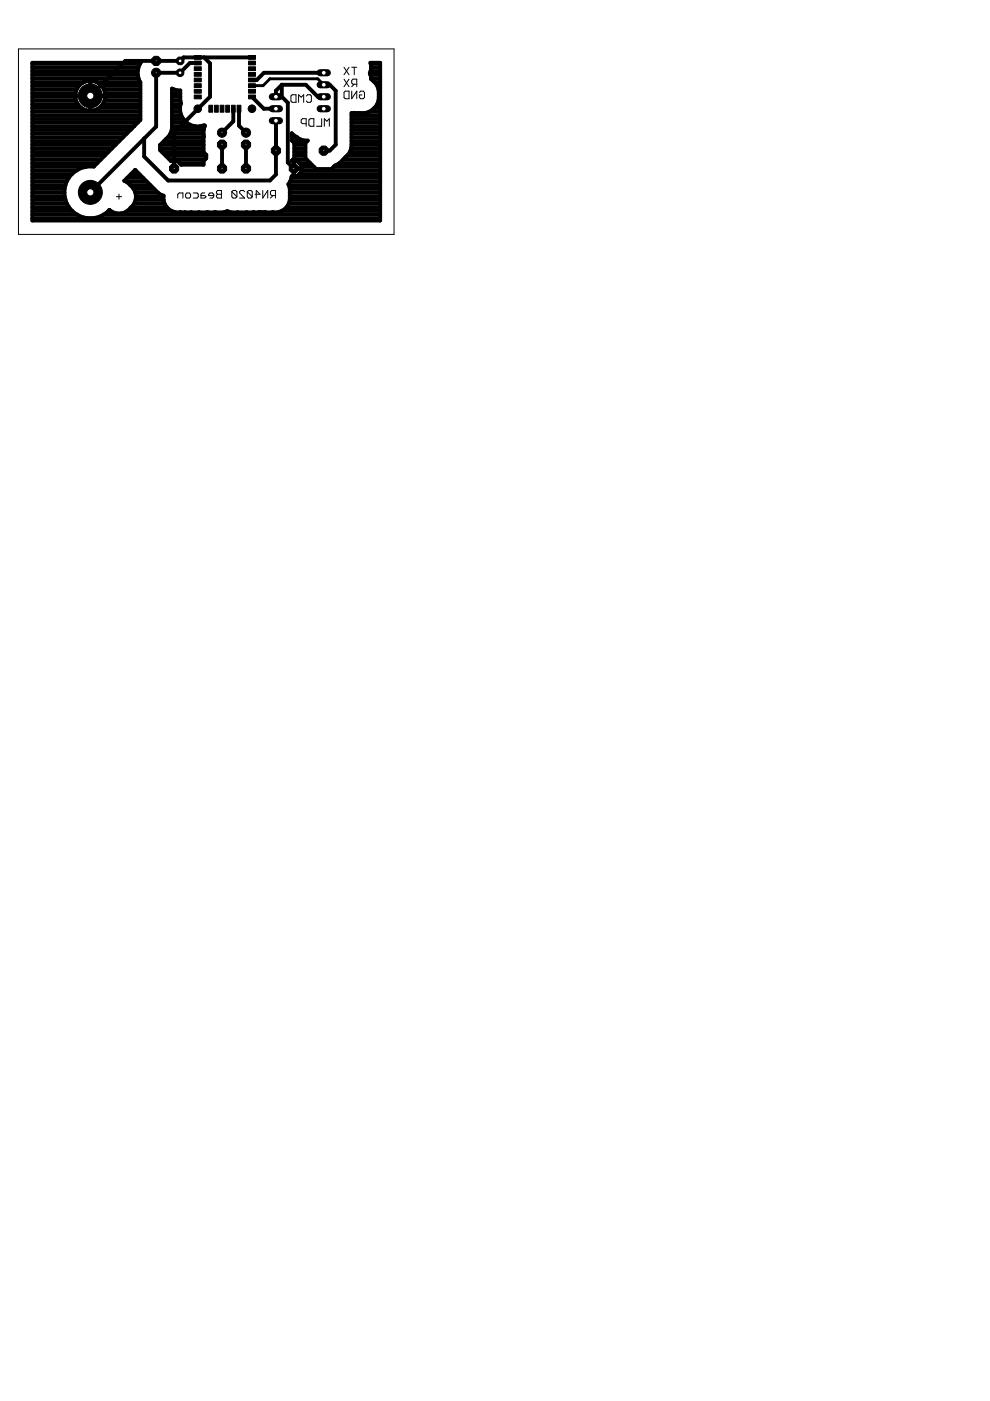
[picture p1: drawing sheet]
<svg xmlns="http://www.w3.org/2000/svg" width="210mm" height="297mm" viewBox="0 0 210 297" stroke-linecap="round" stroke-linejoin="round" font-family="sans-serif">
<g fill="none" stroke="#000" stroke-width=".21">
<path d="M72.9 16.8l1.1 1.6M72.9 14.3l1.1 1.6M73.2 19.3h.8v1.6h-.8l-.3-.2v-1.1zM74 16.8l-1.1 1.6M74 14.3l-1.1 1.6M74.6 19.3v1.6l1-1.6v1.6M74.6 14.3h1M75.1 17.9l-.5 .5M75.1 14.3v1.6M75.6 17.9h-.8l-.2-.3v-.5l.2-.3h.8v1.6M76.2 19.6l.3-.3h.5l.3 .3v1.1l-.3 .2h-.5l-.3-.2v-.6h.6M62 20.1h.8v1.6h-.8l-.3-.3v-1z"/>
<path d="M63.3 21.7v-1.6l.6 .5 .5-.5v1.6M64.9 26.2h-.8l-.2-.2v-.6l.2-.2h.8v1.6M65 20.4l.2-.3h.6l.2 .3v1l-.2 .3h-.6l-.2-.3M65.8 25.2h.7v1.6h-.7l-.3-.3v-1.1zM68.2 25.2v1.6h-1.1M68.8 26.8v-1.6l.5 .5 .5-.5v1.6M24.7 41.7h1.1M25.2 41.2v1M37.7 42v-.8l.3-.3h.8v1.1M39.6 40.9h.5l.3 .3v.5l-.3 .3h-.5l-.3-.3v-.5zM41 40.9h.8l.2 .3v.5l-.2 .3h-.8M43.4 40.9h-.5l-.3 .3v.8h.8l.3-.3-.3-.2h-.8"/>
<path d="M45.3 41.5h-1.1v-.3l.3-.3h.5l.3 .3v.5l-.3 .3h-.5M46.1 40.4h.8v1.6h-.8l-.2-.3v-.2l.2-.3-.2-.3v-.2zM46.1 41.2h.8M49.1 40.7l.3-.3h.6l.2 .3v1M49.1 40.7v1l.3 .3h.6l.2-.3M49.1 40.7l1.1 1M51.9 40.7l-.3-.3h-.5l-.3 .3v.2l1.1 1.1h-1.1M52.4 40.7l.3-.3h.5l.3 .3v1M52.4 40.7v1l.3 .3h.5l.3-.3M52.4 40.7l1.1 1M54.1 41.2h1l-.8-.8v1.6M55.7 40.4v1.6l1.1-1.6v1.6"/>
<path d="M57.9 41.5l-.6 .5M58.4 41.5h-.8l-.3-.3v-.5l.3-.3h.8v1.6"/>
</g>
<g fill="#000" stroke="#000" stroke-width=".21">
<circle cx="41.9" cy="23.1" r=".8"/>
<circle cx="53.4" cy="23.1" r=".8"/>
</g>
<g fill="#000" stroke="#000" stroke-width=".21">
<path d="M41.2 18.9h1.5v.8h-1.5zM41.2 17.8h1.5v.8h-1.5zM41.2 16.6h1.5v.8h-1.5zM41.2 15.4h1.5v.8h-1.5zM41.2 14.2h1.5v.8h-1.5zM41.2 13h1.5v.8h-1.5zM41.2 11.8h1.5v.8h-1.5zM52.7 18.9h1.5v.8h-1.5zM52.7 17.8h1.5v.8h-1.5zM52.7 16.6h1.5v.8h-1.5zM52.7 15.4h1.5v.8h-1.5zM52.7 14.2h1.5v.8h-1.5z"/>
<path d="M52.7 13h1.5v.8h-1.5zM52.7 11.8h1.5v.8h-1.5zM41.2 20.2h1.5v.8h-1.5zM44.3 22.3h.8v1.5h-.8zM45.5 22.3h.8v1.5h-.8zM46.7 22.3h.8v1.5h-.8zM47.9 22.3h.8v1.5h-.8zM49.1 22.3h.8v1.5h-.8zM50.3 22.3h.8v1.5h-.8zM52.7 20.2h1.5v.8h-1.5z"/>
<circle cx="33.1" cy="12.9" r="1.05"/>
</g>
<g fill="none" stroke="#000" stroke-width=".83">
<path d="M6.9 19.8h9.1M6.9 19h9.3M6.9 18.2h9.8M6.9 17.4h10.9M6.9 16.6h22.5M6.9 15.9h22.3M6.9 15.1h22.3M6.9 14.3h22.5M6.9 13.5h22.8M16.8 18.2a3.2 3.2 0 0 0 .4 4.7M17.8 17.4a3.3 3.3 0 0 1 2.7 0M17.8 17.4l-1 .8"/>
<path d="M19.2 17.1v6.4M19.2 19.8h.1M19.2 19h.1M19.2 18.2h.1M19.2 17.4h.1M20.5 17.4a3.2 3.2 0 0 1 .6 5.5M20.5 17.4h9.2M21.5 18.2h8.3M22.1 19h7.7M22.3 19.8h7.5M29.8 17.5a3.8 3.8 0 0 1 0-4.2h-22.9v33.5h73.7v-33.5h-2.1a3.6 3.6 0 0 1 0 2.3l.2 1.2a4 4 0 0 1 1.3 5.1 4 4 0 0 1-4.9 2l-.6 .1v7.1l-.2 .9-.4 .7-.7 .6M29.8 17.5v7.9l-1.3 1.3"/>
<path d="M36.5 18.8l1.2 .4h.5v2.1l.2 .6a3.7 3.7 0 0 0 .9 3.9 3.7 3.7 0 0 0 3.9 .8h.2l-.2 1v4.7l.5 .5v.8l-.5 .5v.8h-4.8l-.8-.8h-1.3l-2.4-2.3v-1l1.9-1.9 .4-.8 .3-.8zM36.5 18.8h.1M36.5 19.8h1.7M36.5 19h.4M41.9 13.4h-1.6l-2.1 2h-5.1v11.4l-13.9 14M43.3 12.2l1.2 1.2v7.1l-7.6 7.6v7.6M53.4 12.2h-14.5l-.7 .7h-11.6l-7.4 7.4M59.8 18l-1.3 1.2v1.3M59.8 18v2.5l1.2 1.3v12.7l1.3 1.2h1.6M59.8 18h5l2.6 2.5h1.2M68.6 15.4h-12.6l-1.6 1.6h-1M68.6 18h1.3l1.3 1.2v11.5l-1.3 1.2h-1.3"/>
<path d="M78.5 15.9h2.1M78.6 15.1h2M78.6 13.5h2M78.7 16.6h1.9M78.7 14.3h1.9M79.4 17.4h1.2M80 18.2h.6M80.2 19h.4M80.3 19.8h.3M6.9 39.3h7M6.9 38.5h7.2M6.9 37.7h7.7"/>
<path d="M6.9 36.9h8.4M6.9 36.2h9.3M6.9 35.4h11.3M6.9 34.6h13.7M6.9 33.8h14.5M6.9 33h15.3M6.9 32.2h16.1M6.9 31.5h16.8M6.9 30.7h17.6M6.9 29.9h18.4M6.9 29.1h19.2M6.9 28.3h20"/>
<path d="M6.9 27.6h20.7M6.9 26.8h21.5M6.9 26h22.3M6.9 25.2h22.9M6.9 24.4h22.9M6.9 23.7h22.9M6.9 22.9h10.3M6.9 22.1h9.6M6.9 21.3h9.2M6.9 20.5h9.1M15.9 20.3h6.5M17.2 22.9a3.2 3.2 0 0 0 3.9 0"/>
<path d="M19.2 22.9h.1M19.2 22.1h.1M19.2 21.3h.1M19.2 20.5h.1M21.1 22.9h8.7M21.8 22.1h8M22.2 21.3h7.6M22.3 20.5h7.5M26.6 38.5h4.5M27 37.7h3.3M27.6 39.3h4.3M27.7 36.9h1.8"/>
<path d="M27.9 27.3h.1M27.9 27.3l-8 8a5.5 5.5 0 0 0-6.2 4.8M28.5 26.7h.1M28.5 26.7l-.6 .6M28.5 36.2h.3M33.9 31.5h9.3M34 30.7h9.2M34.4 32.2h8.8M34.8 29.9h8.4M35.1 33h8.6M35.6 29.1h7.6M35.9 33.8h7.6"/>
<path d="M36.1 28.3h7.1M36.4 27.6h6.8M36.5 26.8h4.9M36.5 26h3.1M36.5 25.2h2.4M36.5 24.4h1.9M36.5 23.7h1.7M36.5 22.9h1.7M36.5 22.1h1.8M36.5 21.3h1.7M36.5 20.5h1.7M36.9 34.8h.1"/>
<path d="M36.9 34.6h.1M38.1 34.6h5.1M42.5 26.8h.9M47.1 30.7v5M49.5 23.1v2.6l-2.4 2.4M50.7 23.1v3.5l1.5 1.5M52.2 30.7v5M53.4 20.6l2.5 2.5h2.6M58.5 25.6v11.4l-1.3 1.3h-21.6l-5-5.1v-3.8M61.2 39.1a5.5 5.5 0 0 1 0 4.1M61.2 39.1h.1M61.2 39.3h19.4"/>
<path d="M61.5 38.5h19.1M61.8 37.7h18.8M61.8 29.1h1.2M61.8 28.3h.1M62 29.9h3.2M62.1 33.8h2.9M62.3 34.1v3.3M62.3 36.9h.1M62.3 36.2h.1M62.3 35.4h.1M62.3 34.6h.1M62.4 33h2.3"/>
<path d="M62.4 32.2h2.3M62.4 31.5h2.3M62.4 30.7h2.3M63.4 36.9h17.2M63.4 34.6h2.4M63.9 36.2h16.7M63.9 35.4h2.6M70.7 35.4h9.9M72 34.6h8.6M72.8 33.8h7.8M73.2 33.3l-1.2 1.3-1 .5-.7 .7h-3.3l-2.3-2.3v-3.2l.6-.5a5 5 0 0 1-3.5-1.5v1.5l.6 .5v3.2l-.6 .6h1.2l.9 1v1.3l-.9 1h-1.2l-.2 .9-.4 .8M73.2 33.3h.1"/>
<path d="M73.6 33h7M74.1 32.2h6.5M74.4 31.5h6.2M74.5 30.7h6.1M74.5 29.9h6.1M74.5 29.1h6.1M74.5 28.3h6.1M74.5 27.6h6.1M74.5 26.8h6.1M74.5 26h6.1M74.5 25.2h6.1M74.5 24.4h6.1"/>
<path d="M78.4 23.7h2.2M79.4 22.9h1.2M79.9 22.1h.7M80.2 21.3h.4M80.3 20.5h.3M6.9 46.3h73.7M6.9 45.5h9.5M6.9 44.7h8.4M6.9 43.9h7.7M6.9 43.2h7.3M6.9 42.4h7M6.9 41.6h6.8"/>
<path d="M6.9 40.8h6.8M6.9 40h6.8M13.7 40.1a5.5 5.5 0 0 0 4.7 6.2M21.9 45.5h58.7M23 44.7h.5M27 44.7h9.4M27.8 43.9h7.6M28.3 40h4.4M28.4 43.2h6.5M28.7 40.8h4.8M28.7 42.4h6M28.8 41.6h5.9"/>
<path d="M34.9 43.2l-.2-.8v-.9l-1.1-.5-4.9-5-2.3 2.3a3.5 3.5 0 0 1 2 5 3.5 3.5 0 0 1-5.2 1.2l-.7 .7-1.2 .7-1.4 .4M34.9 43.2a3.2 3.2 0 0 0 3.5 1.8h7.2a4.5 4.5 0 0 0 2.6-.2l.8 .2h8.9a3 3 0 0 0 3.3-1.8M39.2 45h.1M42.2 45h.1M59.7 44.7h20.9M60.7 43.9h19.9M61.2 43.2h19.4M61.4 42.4h19.2M61.4 41.6h19.2M61.4 40.8h19.2M61.4 40h19.2"/>
</g>
<path d="M68.6 18l-1.2-1.3h-10.2l-1.4 1.5h-2.4" fill="none" stroke="#000" stroke-width=".61"/>
<circle cx="33.1" cy="12.9" r=".21" fill="#fff" stroke="#000" stroke-width=".21"/>
<circle cx="33.1" cy="15.4" r=".97" fill="#000" stroke="#000" stroke-width=".21"/>
<circle cx="33.1" cy="15.4" r=".21" fill="#fff" stroke="#000" stroke-width=".21"/>
<circle cx="38.2" cy="12.9" r=".87" fill="#000" stroke="#000" stroke-width=".21"/>
<circle cx="38.2" cy="12.9" r=".4" fill="#fff" stroke="#000" stroke-width=".21"/>
<circle cx="38.2" cy="15.4" r=".8" fill="#000" stroke="#000" stroke-width=".21"/>
<circle cx="38.2" cy="15.4" r=".4" fill="#fff" stroke="#000" stroke-width=".21"/>
<path d="M57.7 25.6h1.5" fill="none" stroke="#000" stroke-width="1.5"/>
<circle cx="58.5" cy="25.6" r=".51" fill="#fff" stroke="#000" stroke-width=".21"/>
<path d="M57.7 23.1h1.5" fill="none" stroke="#000" stroke-width="1.5"/>
<circle cx="58.5" cy="23.1" r=".51" fill="#fff" stroke="#000" stroke-width=".21"/>
<path d="M57.7 20.5h1.5" fill="none" stroke="#000" stroke-width="1.5"/>
<circle cx="58.5" cy="20.5" r=".51" fill="#fff" stroke="#000" stroke-width=".21"/>
<path d="M67.9 15.4h1.5" fill="none" stroke="#000" stroke-width="1.5"/>
<circle cx="68.6" cy="15.4" r=".51" fill="#fff" stroke="#000" stroke-width=".21"/>
<path d="M67.9 18h1.5" fill="none" stroke="#000" stroke-width="1.5"/>
<circle cx="68.6" cy="18" r=".51" fill="#fff" stroke="#000" stroke-width=".21"/>
<path d="M67.9 20.5h1.5" fill="none" stroke="#000" stroke-width="1.5"/>
<circle cx="68.6" cy="20.5" r=".51" fill="#fff" stroke="#000" stroke-width=".21"/>
<path d="M67.9 23.1h1.5" fill="none" stroke="#000" stroke-width="1.5"/>
<circle cx="68.6" cy="23.1" r=".51" fill="#fff" stroke="#000" stroke-width=".21"/>
<circle cx="47.1" cy="28.1" r=".97" fill="#000" stroke="#000" stroke-width=".21"/>
<circle cx="47.1" cy="28.1" r=".21" fill="#fff" stroke="#000" stroke-width=".21"/>
<circle cx="47.1" cy="30.7" r="1.05" fill="#000" stroke="#000" stroke-width=".21"/>
<circle cx="47.1" cy="30.7" r=".21" fill="#fff" stroke="#000" stroke-width=".21"/>
<circle cx="52.2" cy="28.1" r=".97" fill="#000" stroke="#000" stroke-width=".21"/>
<circle cx="52.2" cy="28.1" r=".21" fill="#fff" stroke="#000" stroke-width=".21"/>
<circle cx="52.2" cy="30.7" r="1.05" fill="#000" stroke="#000" stroke-width=".21"/>
<circle cx="52.2" cy="30.7" r=".21" fill="#fff" stroke="#000" stroke-width=".21"/>
<circle cx="62.3" cy="35.7" r="1.05" fill="#000" stroke="#000" stroke-width=".21"/>
<circle cx="62.3" cy="35.7" r=".21" fill="#fff" stroke="#000" stroke-width=".21"/>
<circle cx="52.2" cy="35.7" r="1.05" fill="#000" stroke="#000" stroke-width=".21"/>
<circle cx="52.2" cy="35.7" r=".21" fill="#fff" stroke="#000" stroke-width=".21"/>
<circle cx="36.9" cy="35.7" r="1.05" fill="#000" stroke="#000" stroke-width=".21"/>
<circle cx="36.9" cy="35.7" r=".21" fill="#fff" stroke="#000" stroke-width=".21"/>
<circle cx="47.1" cy="35.7" r="1.05" fill="#000" stroke="#000" stroke-width=".21"/>
<circle cx="47.1" cy="35.7" r=".21" fill="#fff" stroke="#000" stroke-width=".21"/>
<circle cx="58.5" cy="31.9" r="1.05" fill="#000" stroke="#000" stroke-width=".21"/>
<circle cx="58.5" cy="31.9" r=".21" fill="#fff" stroke="#000" stroke-width=".21"/>
<circle cx="68.6" cy="31.9" r="1.05" fill="#000" stroke="#000" stroke-width=".21"/>
<circle cx="68.6" cy="31.9" r=".21" fill="#fff" stroke="#000" stroke-width=".21"/>
<circle cx="19.2" cy="20.3" r="2.54" fill="#000" stroke="#000" stroke-width=".21"/>
<circle cx="19.2" cy="20.3" r=".76" fill="#fff" stroke="#000" stroke-width=".21"/>
<circle cx="19.2" cy="40.8" r="2.54" fill="#000" stroke="#000" stroke-width=".21"/>
<circle cx="19.2" cy="40.8" r=".76" fill="#fff" stroke="#000" stroke-width=".21"/>
<path d="M3.9 10.4h79.6v39.3h-79.6z" fill="none" stroke="#000" stroke-width=".21"/>
</svg>
